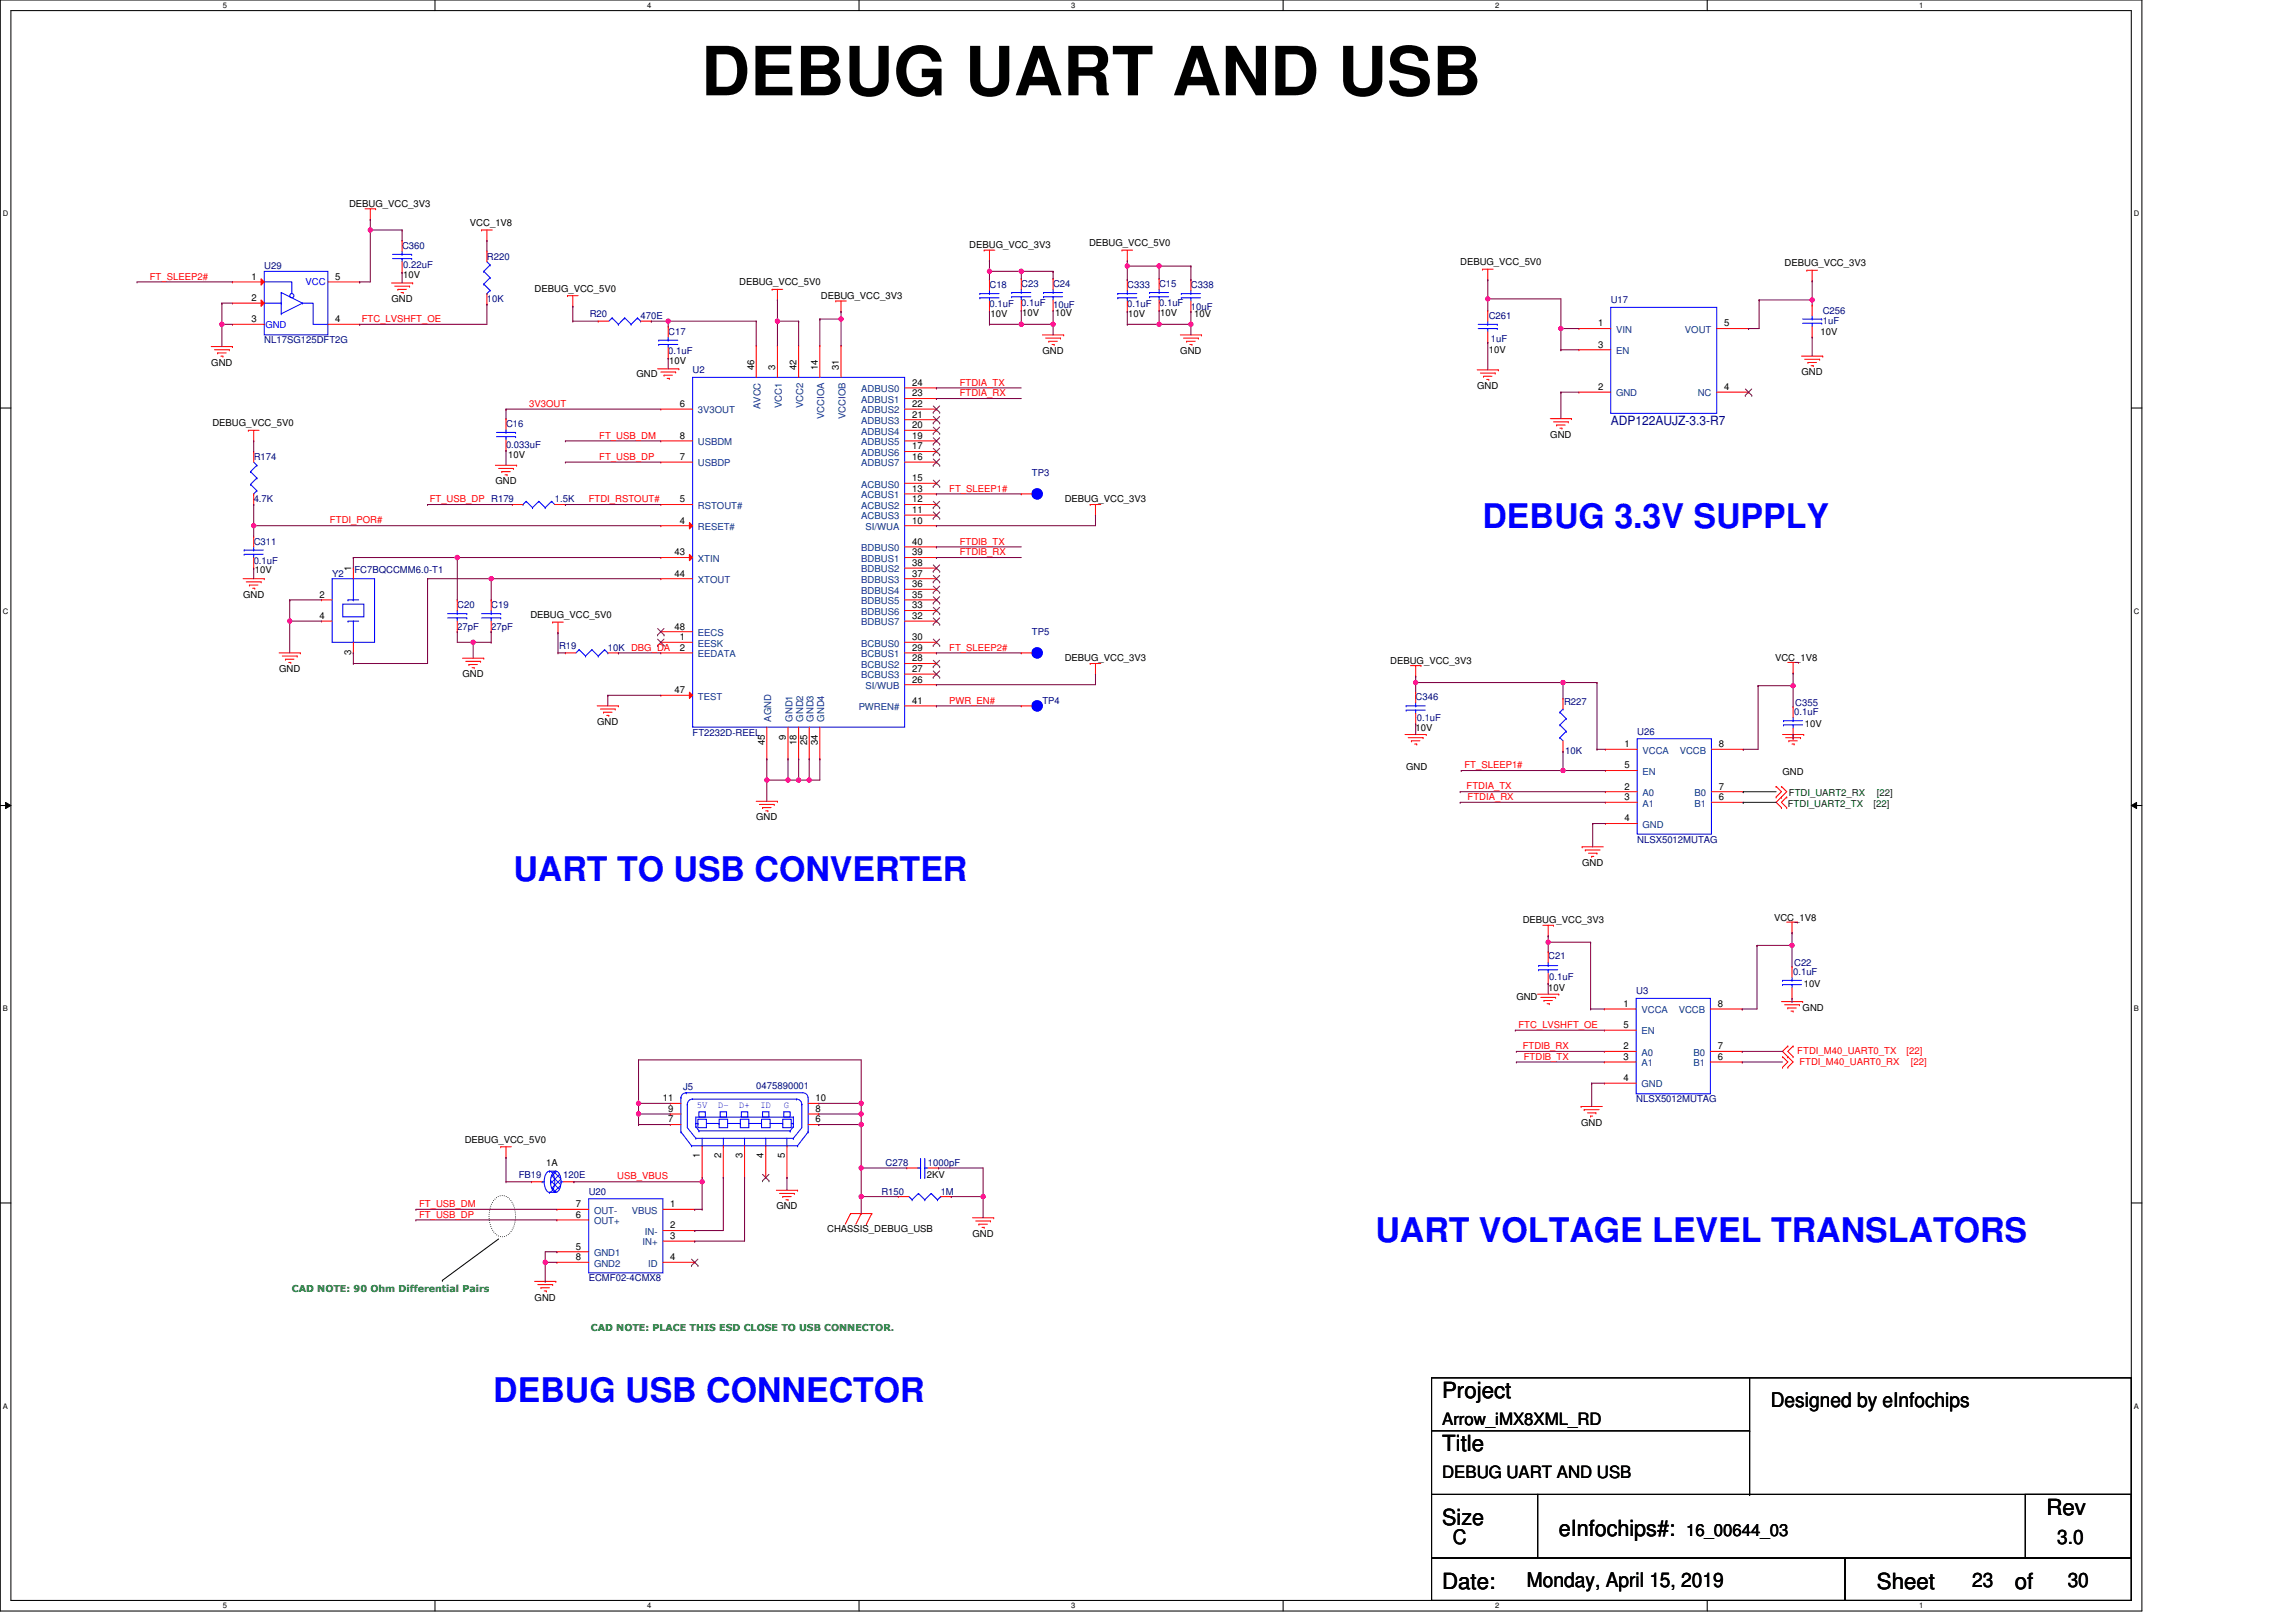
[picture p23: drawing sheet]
<svg xmlns="http://www.w3.org/2000/svg" width="297mm" height="210mm" viewBox="0 0 297 210" stroke-linecap="round" stroke-linejoin="round" font-family="sans-serif">
<defs><g id="words">
<text font-size="8.8" x="90.7" y="12.3">DEBUG UART AND USB</text>
<g font-size="4.4" fill="#00f">
<text x="191.8" y="68.3">DEBUG 3.3V SUPPLY</text>
<text x="66.4" y="114">UART TO USB CONVERTER</text>
<text x="177.9" y="160.8">UART VOLTAGE LEVEL TRANSLATORS</text>
<text x="63.8" y="181.5">DEBUG USB CONNECTOR</text>
</g>
<g font-size="2.9">
<text x="186.6" y="180.9">Project</text>
<text x="186.6" y="187.8">Title</text>
<text x="186.6" y="197.4">Size</text>
<text x="264.8" y="196">Rev</text>
<text x="201.7" y="198.7">eInfochips#:</text>
<text x="186.6" y="205.6">Date:</text>
<text x="242.8" y="205.6">Sheet</text>
<text x="260.6" y="205.6">of</text>
</g>
<g font-size="2.6">
<text x="229.1" y="182">Designed by eInfochips</text>
<text x="187.9" y="199.9">C</text>
<text x="266.1" y="199.9">3.0</text>
<text x="197.5" y="205.4">Monday, April 15, 2019</text>
<text x="255.2" y="205.4">23</text>
<text x="267.5" y="205.4">30</text>
</g>
<g font-size="2.2">
<text x="186.6" y="184.4">Arrow_iMX8XML_RD</text>
<text x="186.6" y="191.3">DEBUG UART AND USB</text>
<text x="218.1" y="198.8">16_00644_03</text>
</g>
<text font-size="1.6" fill="#000080" x="208.4" y="55">ADP122AUJZ-3.3-R7</text>
<g font-size="1.2">
<text x="45.2" y="26.8">DEBUG_VCC_3V3</text>
<text x="60.8" y="29.2">VCC_1V8</text>
<text x="52.2" y="35.9">10V</text>
<text x="125.4" y="32.1">DEBUG_VCC_3V3</text>
<text x="140.9" y="31.8">DEBUG_VCC_5V0</text>
<text x="188.9" y="34.3">DEBUG_VCC_5V0</text>
<text x="230.9" y="34.4">DEBUG_VCC_3V3</text>
<text x="32.5" y="36.2">1</text>
<text x="32.5" y="39">2</text>
<text x="32.5" y="41.7">3</text>
<text x="43.4" y="41.7">4</text>
<text x="43.4" y="36.2">5</text>
<text x="50.6" y="39.1">GND</text>
<text x="69.2" y="37.7">DEBUG_VCC_5V0</text>
<text x="95.6" y="36.9">DEBUG_VCC_5V0</text>
<text x="106.2" y="38.7">DEBUG_VCC_3V3</text>
<text x="128.1" y="41">10V</text>
<text x="132.3" y="40.9">10V</text>
<text x="136.5" y="40.9">10V</text>
<text x="146" y="41">10V</text>
<text x="150.1" y="40.9">10V</text>
<text x="154.5" y="41">10V</text>
<text x="27.3" y="47.3">GND</text>
<text x="86.6" y="47.1">10V</text>
<text x="97.6" y="47.9" transform="rotate(-90 97.6 47.9)">46</text>
<text x="100.3" y="47.9" transform="rotate(-90 100.3 47.9)">3</text>
<text x="103" y="47.9" transform="rotate(-90 103 47.9)">42</text>
<text x="105.8" y="47.9" transform="rotate(-90 105.8 47.9)">14</text>
<text x="108.5" y="47.9" transform="rotate(-90 108.5 47.9)">31</text>
<text x="134.9" y="45.8">GND</text>
<text x="152.7" y="45.8">GND</text>
<text x="192.6" y="45.7">10V</text>
<text x="206.7" y="42.2">1</text>
<text x="206.7" y="45">3</text>
<text x="223.1" y="42.2">5</text>
<text x="235.5" y="43.4">10V</text>
<text x="82.3" y="48.8">GND</text>
<text x="88" y="52.7">6</text>
<text x="118" y="49.9">24</text>
<text x="118" y="51.3">23</text>
<text x="118" y="52.7">22</text>
<text x="191.1" y="50.3">GND</text>
<text x="206.7" y="50.5">2</text>
<text x="223.1" y="50.5">4</text>
<text x="233.1" y="48.6">GND</text>
<text x="27.5" y="55.1">DEBUG_VCC_5V0</text>
<text x="65.7" y="59.3">10V</text>
<text x="88" y="56.8">8</text>
<text x="88" y="59.5">7</text>
<text x="118" y="54">21</text>
<text x="118" y="55.4">20</text>
<text x="118" y="56.8">19</text>
<text x="118" y="58.2">17</text>
<text x="118" y="59.5">16</text>
<text x="200.6" y="56.7">GND</text>
<text x="64.1" y="62.7">GND</text>
<text x="88" y="65">5</text>
<text x="118" y="62.3">15</text>
<text x="118" y="63.6">13</text>
<text x="118" y="65">12</text>
<text x="137.7" y="65">DEBUG_VCC_3V3</text>
<text x="87.3" y="71.9">43</text>
<text x="88" y="67.8">4</text>
<text x="118" y="66.4">11</text>
<text x="118" y="67.8">10</text>
<text x="118" y="70.5">40</text>
<text x="118" y="71.9">39</text>
<text x="31.4" y="77.4">GND</text>
<text x="33" y="74.2">10V</text>
<text x="41.3" y="77.4">2</text>
<text x="45.4" y="73.9" transform="rotate(-90 45.4 73.9)">1</text>
<text x="87.3" y="74.6">44</text>
<text x="118" y="73.2">38</text>
<text x="118" y="74.6">37</text>
<text x="118" y="76">36</text>
<text x="118" y="77.4">35</text>
<text x="41.3" y="80.1">4</text>
<text x="68.6" y="80">DEBUG_VCC_5V0</text>
<text x="87.3" y="81.5">48</text>
<text x="88" y="82.8">1</text>
<text x="118" y="82.8">30</text>
<text x="118" y="78.7">33</text>
<text x="118" y="80.1">32</text>
<text x="36.1" y="87">GND</text>
<text x="45.4" y="84.8" transform="rotate(-90 45.4 84.8)">3</text>
<text x="59.8" y="87.7">GND</text>
<text x="87.3" y="89.7">47</text>
<text x="88" y="84.2">2</text>
<text x="118" y="84.2">29</text>
<text x="118" y="85.6">28</text>
<text x="118" y="87">27</text>
<text x="118" y="88.3">26</text>
<text x="137.7" y="85.6">DEBUG_VCC_3V3</text>
<text x="179.9" y="85.9">DEBUG_VCC_3V3</text>
<text x="229.6" y="85.6">VCC_1V8</text>
<text x="77.3" y="93.8">GND</text>
<text x="101.7" y="95.7" transform="rotate(-90 101.7 95.7)">9</text>
<text x="118" y="91.1">41</text>
<text x="183.1" y="94.6">10V</text>
<text x="233.5" y="94.1">10V</text>
<text x="98.9" y="96.4" transform="rotate(-90 98.9 96.4)">45</text>
<text x="103" y="96.4" transform="rotate(-90 103 96.4)">18</text>
<text x="104.4" y="96.4" transform="rotate(-90 104.4 96.4)">25</text>
<text x="105.8" y="96.4" transform="rotate(-90 105.8 96.4)">34</text>
<text x="181.9" y="99.6">GND</text>
<text x="210.2" y="96.7">1</text>
<text x="210.2" y="99.4">5</text>
<text x="222.4" y="96.7">8</text>
<text x="230.6" y="100.3">GND</text>
<text x="97.8" y="106.2">GND</text>
<text x="210.2" y="102.2">2</text>
<text x="210.2" y="103.5">3</text>
<text x="210.2" y="106.3">4</text>
<text x="222.4" y="103.5">6</text>
<text x="222.4" y="102.2">7</text>
<text x="204.7" y="112.1">GND</text>
<text x="197" y="119.5">DEBUG_VCC_3V3</text>
<text x="229.5" y="119.2">VCC_1V8</text>
<text x="196.2" y="129.3">GND</text>
<text x="200.3" y="128.3">10V</text>
<text x="210" y="130.3">1</text>
<text x="222.2" y="130.3">8</text>
<text x="233.2" y="130.9">GND</text>
<text x="233.4" y="127.7">10V</text>
<text x="210" y="135.8">2</text>
<text x="210" y="137.2">3</text>
<text x="210" y="133">5</text>
<text x="222.2" y="137.2">6</text>
<text x="222.2" y="135.8">7</text>
<text x="85.8" y="142.5">11</text>
<text x="86.4" y="143.9">9</text>
<text x="105.5" y="143.9">8</text>
<text x="105.5" y="142.5">10</text>
<text x="210" y="139.9">4</text>
<text x="60.1" y="147.9">DEBUG_VCC_5V0</text>
<text x="86.4" y="145.2">7</text>
<text x="90.6" y="149.9" transform="rotate(-90 90.6 149.9)">1</text>
<text x="93.3" y="149.9" transform="rotate(-90 93.3 149.9)">2</text>
<text x="96" y="149.9" transform="rotate(-90 96 149.9)">3</text>
<text x="98.8" y="149.9" transform="rotate(-90 98.8 149.9)">4</text>
<text x="101.5" y="149.9" transform="rotate(-90 101.5 149.9)">5</text>
<text x="105.5" y="145.2">6</text>
<text x="204.5" y="145.7">GND</text>
<text x="70.7" y="150.9">1A</text>
<text x="119.9" y="152.4">2KV</text>
<text x="74.5" y="156.2">7</text>
<text x="74.5" y="157.6">6</text>
<text x="74.5" y="161.7">5</text>
<text x="86.7" y="159">2</text>
<text x="86.7" y="160.3">3</text>
<text x="86.7" y="156.2">1</text>
<text x="100.4" y="156.5">GND</text>
<text x="107" y="159.4">CHASSIS_DEBUG_USB</text>
<text x="125.8" y="160.1">GND</text>
<text x="74.5" y="163.1">8</text>
<text x="86.7" y="163.1">4</text>
<text x="69.2" y="168.3">GND</text>
</g>
<g font-size="1.2" fill="#000080">
<text x="34.2" y="34.8">U29</text>
<text x="52" y="32.2">C360</text>
<text x="52.2" y="34.7">0.22uF</text>
<text x="63" y="33.6">R220</text>
<text x="63" y="39.1">10K</text>
<text x="76.3" y="41">R20</text>
<text x="82.9" y="41.3">470E</text>
<text x="128" y="37.3">C18</text>
<text x="128" y="39.8">0.1uF</text>
<text x="132.1" y="37.2">C23</text>
<text x="132.1" y="39.6">0.1uF</text>
<text x="136.2" y="37.2">C24</text>
<text x="136.2" y="39.9">10uF</text>
<text x="145.8" y="37.3">C333</text>
<text x="145.8" y="39.8">0.1uF</text>
<text x="150" y="37.2">C15</text>
<text x="150" y="39.6">0.1uF</text>
<text x="154.1" y="37.3">C338</text>
<text x="154.1" y="40.1">10uF</text>
<text x="192.6" y="41.3">C261</text>
<text x="208.4" y="39.2">U17</text>
<text x="235.8" y="40.6">C256</text>
<text x="235.8" y="42">1uF</text>
<text x="34.2" y="44.4">NL17SG125DFT2G</text>
<text x="86.4" y="43.4">C17</text>
<text x="86.4" y="45.8">0.1uF</text>
<text x="192.9" y="44.3">1uF</text>
<text x="89.6" y="48.3">U2</text>
<text x="32.8" y="59.5">R174</text>
<text x="65.5" y="55.3">C16</text>
<text x="65.5" y="58">0.033uF</text>
<text x="32.8" y="65">4.7K</text>
<text x="71.8" y="65">1.5K</text>
<text x="133.5" y="61.6">TP3</text>
<text x="32.8" y="70.5">C311</text>
<text x="32.8" y="73">0.1uF</text>
<text x="43" y="74.6">Y2</text>
<text x="45.8" y="74.2">FC7BQCCMM6.0-T1</text>
<text x="59.2" y="78.7">C20</text>
<text x="59.2" y="81.5">27pF</text>
<text x="63.5" y="78.7">C19</text>
<text x="63.5" y="81.5">27pF</text>
<text x="72.3" y="83.9">R19</text>
<text x="133.5" y="82.2">TP5</text>
<text x="78.6" y="84.2">10K DBG_DA</text>
<text x="89.6" y="95.2">FT2232D-REEL</text>
<text x="134.9" y="91.1">TP4</text>
<text x="183.1" y="90.5">C346</text>
<text x="183.3" y="93.3">0.1uF</text>
<text x="202.3" y="91.2">R227</text>
<text x="211.8" y="95.1">U26</text>
<text x="232.1" y="92.6">0.1uF</text>
<text x="232.3" y="91.4">C355</text>
<text x="202.5" y="97.5">10K</text>
<text x="211.8" y="109">NLSX5012MUTAG</text>
<text x="200.3" y="124.1">C21</text>
<text x="232.1" y="125">C22</text>
<text x="200.4" y="126.9">0.1uF</text>
<text x="211.7" y="128.7">U3</text>
<text x="232" y="126.2">0.1uF</text>
<text x="88.4" y="141">J5</text>
<text x="97.8" y="140.9">0475890001</text>
<text x="211.7" y="142.7">NLSX5012MUTAG</text>
<text x="67.1" y="152.4">FB19</text>
<text x="72.9" y="152.4">120E</text>
<text x="76.2" y="154.6">U20</text>
<text x="114" y="154.6">R150</text>
<text x="114.6" y="150.9">C278</text>
<text x="120.1" y="150.9">1000pF</text>
<text x="121.7" y="154.6">1M</text>
<text x="76.2" y="165.8">ECMF02-4CMX8</text>
</g>
<g font-size="1.2" fill="#f00">
<text x="19.4" y="36.2">FT_SLEEP2#</text>
<text x="46.8" y="41.7">FTC_LVSHFT_OE</text>
<text x="68.5" y="52.7">3V3OUT</text>
<text x="124.2" y="49.9">FTDIA_TX</text>
<text x="124.2" y="51.3">FTDIA_RX</text>
<text x="77.5" y="56.8">FT_USB_DM</text>
<text x="77.5" y="59.5">FT_USB_DP</text>
<text x="55.6" y="65">FT_USB_DP R179</text>
<text x="76.2" y="65">FTDI_RSTOUT#</text>
<text x="122.8" y="63.6">FT_SLEEP1#</text>
<text x="42.7" y="67.7">FTDI_POR#</text>
<text x="124.2" y="70.5">FTDIB_TX</text>
<text x="124.2" y="71.8">FTDIB_RX</text>
<text x="122.8" y="84.2">FT_SLEEP2#</text>
<text x="122.8" y="91">PWR_EN#</text>
<text x="189.5" y="99.4">FT_SLEEP1#</text>
<text x="189.7" y="102.2">FTDIA_TX</text>
<text x="189.9" y="103.5">FTDIA_RX</text>
<text x="196.5" y="133">FTC_LVSHFT_OE</text>
<text x="197" y="135.8">FTDIB_RX</text>
<text x="197.1" y="137.1">FTDIB_TX</text>
<text x="232.5" y="136.3">FTDI_M40_UART0_TX</text>
<text x="232.8" y="137.9">FTDI_M40_UART0_RX</text>
<text x="246.7" y="136.3">[22]</text>
<text x="247.2" y="137.9">[22]</text>
<text x="79.9" y="152.6">USB_VBUS</text>
<text x="54.2" y="156.2">FT_USB_DM</text>
<text x="54.2" y="157.6">FT_USB_DP</text>
</g>
<g font-size="1.2" fill="#00f">
<text x="39.5" y="36.9">VCC</text>
<text x="34.3" y="42.4">GND</text>
<text x="90.2" y="143.4">5V</text>
<text x="92.9" y="143.4">D-</text>
<text x="95.6" y="143.4">D+</text>
<text x="98.4" y="143.4">ID</text>
<text x="101.4" y="143.4">G</text>
</g>
<g font-size="1.2" fill="#004080">
<text x="209.1" y="43.1">VIN</text>
<text x="209.1" y="45.8">EN</text>
<text x="218" y="43.1">VOUT</text>
<text x="90.3" y="53.5">3V3OUT</text>
<text x="98.4" y="53" transform="rotate(-90 98.4 53)">AVCC</text>
<text x="101.1" y="52.8" transform="rotate(-90 101.1 52.8)">VCC1</text>
<text x="103.9" y="52.8" transform="rotate(-90 103.9 52.8)">VCC2</text>
<text x="111.4" y="50.8">ADBUS0</text>
<text x="111.4" y="52.1">ADBUS1</text>
<text x="111.4" y="53.5">ADBUS2</text>
<text x="209.1" y="51.3">GND</text>
<text x="219.6" y="51.3">NC</text>
<text x="90.3" y="57.6">USBDM</text>
<text x="106.6" y="54.3" transform="rotate(-90 106.6 54.3)">VCCIOA</text>
<text x="109.4" y="54.3" transform="rotate(-90 109.4 54.3)">VCCIOB</text>
<text x="111.4" y="54.9">ADBUS3</text>
<text x="111.4" y="56.2">ADBUS4</text>
<text x="111.4" y="57.6">ADBUS5</text>
<text x="111.4" y="59">ADBUS6</text>
<text x="90.3" y="60.4">USBDP</text>
<text x="90.3" y="65.8">RSTOUT#</text>
<text x="111.4" y="60.4">ADBUS7</text>
<text x="111.4" y="63.1">ACBUS0</text>
<text x="111.4" y="64.5">ACBUS1</text>
<text x="111.4" y="65.8">ACBUS2</text>
<text x="90.3" y="68.6">RESET#</text>
<text x="111.4" y="67.2">ACBUS3</text>
<text x="111.4" y="71.3">BDBUS0</text>
<text x="112" y="68.6">SI/WUA</text>
<text x="90.3" y="72.7">XTIN</text>
<text x="90.3" y="75.4">XTOUT</text>
<text x="111.4" y="72.7">BDBUS1</text>
<text x="111.4" y="74.1">BDBUS2</text>
<text x="111.4" y="75.4">BDBUS3</text>
<text x="111.4" y="76.8">BDBUS4</text>
<text x="90.3" y="82.3">EECS</text>
<text x="90.3" y="83.7">EESK</text>
<text x="111.4" y="83.7">BCBUS0</text>
<text x="111.4" y="78.2">BDBUS5</text>
<text x="111.4" y="79.6">BDBUS6</text>
<text x="111.4" y="80.9">BDBUS7</text>
<text x="90.3" y="85">EEDATA</text>
<text x="111.4" y="85">BCBUS1</text>
<text x="111.4" y="86.4">BCBUS2</text>
<text x="111.4" y="87.8">BCBUS3</text>
<text x="112" y="89.2">SI/WUB</text>
<text x="90.3" y="90.5">TEST</text>
<text x="99.8" y="93.4" transform="rotate(-90 99.8 93.4)">AGND</text>
<text x="102.5" y="93.4" transform="rotate(-90 102.5 93.4)">GND1</text>
<text x="103.9" y="93.4" transform="rotate(-90 103.9 93.4)">GND2</text>
<text x="105.3" y="93.4" transform="rotate(-90 105.3 93.4)">GND3</text>
<text x="106.6" y="93.4" transform="rotate(-90 106.6 93.4)">GND4</text>
<text x="111.1" y="91.9">PWREN#</text>
<text x="212.5" y="97.5">VCCA</text>
<text x="212.5" y="100.3">EN</text>
<text x="217.3" y="97.5">VCCB</text>
<text x="212.5" y="103">A0</text>
<text x="212.5" y="104.4">A1</text>
<text x="212.5" y="107.1">GND</text>
<text x="219.2" y="104.4">B1</text>
<text x="219.2" y="103">B0</text>
<text x="212.4" y="131.1">VCCA</text>
<text x="217.2" y="131.1">VCCB</text>
<text x="212.4" y="136.6">A0</text>
<text x="212.4" y="138">A1</text>
<text x="212.4" y="133.9">EN</text>
<text x="219.1" y="138">B1</text>
<text x="219.1" y="136.6">B0</text>
<text x="212.4" y="140.7">GND</text>
<text x="76.8" y="157.1">OUT-</text>
<text x="76.8" y="158.4">OUT+</text>
<text x="81.7" y="157.1">VBUS</text>
<text x="83.1" y="161.2">IN+</text>
<text x="83.4" y="159.8">IN-</text>
<text x="76.8" y="162.5">GND1</text>
<text x="76.8" y="163.9">GND2</text>
<text x="83.8" y="163.9">ID</text>
</g>
<g font-size="1.2" fill="#004000">
<text x="231.3" y="104.4">FTDI_UART2_TX</text>
<text x="231.4" y="103">FTDI_UART2_RX</text>
<text x="242.4" y="104.4">[22]</text>
<text x="242.8" y="103">[22]</text>
</g>
<g font-size="1.2" fill="#008000">
<text x="37.8" y="167.2">CAD NOTE: 90 Ohm Differential Pairs</text>
<text x="76.4" y="172.3">CAD NOTE: PLACE THIS ESD CLOSE TO USB CONNECTOR.</text>
</g>
<g font-size="1">
<text x="28.8" y="1">5</text>
<text x="83.7" y="1">4</text>
<text x="138.6" y="1">3</text>
<text x="193.4" y="1">2</text>
<text x="248.3" y="1">1</text>
<text x=".4" y="28">D</text>
<text x="276.1" y="28">D</text>
<text x=".4" y="79.4">C</text>
<text x="276.1" y="79.4">C</text>
<text x=".4" y="130.8">B</text>
<text x="276.1" y="130.8">B</text>
<text x=".4" y="182.3">A</text>
<text x="276.1" y="182.3">A</text>
<text x="28.8" y="208.1">5</text>
<text x="83.7" y="208.1">4</text>
<text x="138.6" y="208.1">3</text>
<text x="193.4" y="208.1">2</text>
<text x="248.3" y="208.1">1</text>
</g>
</g></defs>
<path d="M0 0h277.1v208.5h-277.1zM1.4 1.4h274.3v205.7h-274.3z" fill="none" stroke="#000" stroke-width=".13"/>
<g fill="#fff">
<path d="M28.8 .1h.6v1.1h-.6z"/>
<path d="M28.8 207.3h.6v1.1h-.6z"/>
</g>
<path d="M56.3 0v1.4M56.3 207.1v1.4" fill="none" stroke="#000" stroke-width=".13"/>
<g fill="#fff">
<path d="M83.7 .1h.6v1.1h-.6z"/>
<path d="M83.7 207.3h.6v1.1h-.6z"/>
</g>
<path d="M111.1 0v1.4M111.1 207.1v1.4" fill="none" stroke="#000" stroke-width=".13"/>
<g fill="#fff">
<path d="M138.6 .1h.5v1.1h-.5z"/>
<path d="M138.6 207.3h.5v1.1h-.5z"/>
</g>
<path d="M166 0v1.4M166 207.1v1.4" fill="none" stroke="#000" stroke-width=".13"/>
<g fill="#fff">
<path d="M193.4 .1h.6v1.1h-.6z"/>
<path d="M193.4 207.3h.6v1.1h-.6z"/>
</g>
<path d="M220.9 0v1.4M220.9 207.1v1.4" fill="none" stroke="#000" stroke-width=".13"/>
<g fill="#fff">
<path d="M248.3 .1h.5v1.1h-.5z"/>
<path d="M248.3 207.3h.5v1.1h-.5z"/>
<path d="M.4 27.1h.7v1.1h-.7z"/>
<path d="M276.1 27.1h.7v1.1h-.7z"/>
<path d="M.4 78.5h.7v1.1h-.7z"/>
<path d="M276.1 78.5h.7v1.1h-.7z"/>
</g>
<path d="M0 52.8h1.4M275.7 52.8h1.4" fill="none" stroke="#000" stroke-width=".13"/>
<g fill="#fff">
<path d="M.4 130h.6v1.1h-.6z"/>
<path d="M276.1 130h.6v1.1h-.6z"/>
</g>
<path d="M0 104.2h1.4M.7 103.8l.7 .4-.7 .4zM275.7 104.2l.7-.4v.8zM275.7 104.2h1.4" fill="none" stroke="#000" stroke-width=".13"/>
<path d="M.7 103.8l.7 .4-.7 .4zM275.7 104.2l.7-.4v.8z" fill="#000"/>
<g fill="#fff">
<path d="M.4 181.4h.6v1.1h-.6z"/>
<path d="M276.1 181.4h.6v1.1h-.6z"/>
</g>
<g fill="none" stroke="#000" stroke-width=".13">
<path d="M0 155.7h1.4M275.7 155.7h1.4M57.2 165.7h.1M64.5 160.3l-7.3 5.4M185.2 178.3h90.5v15.1h-90.5zM226.4 178.3v15.1M185.2 193.4h13.7v8.2h-13.7zM185.2 185.2h41.2M198.9 193.4h76.8v8.2h-76.8zM226.4 193.4h.1M226.4 185.2h.1M262 193.4h13.7v8.2h-13.7z"/>
<path d="M185.2 201.6h53.5v5.5h-53.5zM238.7 201.6h37v5.5h-37z"/>
</g>
<path d="M64.1 155.1a1.28 1.28 0 0 1 2.1 .4 3.7 3.7 0 0 1-.4 4.2 1.28 1.28 0 0 1-2-.4 3.7 3.7 0 0 1 .3-4.2z" fill="none" stroke="#000" stroke-width=".13" stroke-dasharray="0 .3"/>
<g fill="none" stroke="#f00" stroke-width=".13">
<path d="M47.2 27h1.4M47.9 28.4h.1M47.9 27v1.4M48.6 27h.1M50.6 36.6h2.8M51.1 37h1.9M51.5 37.4h.1M51.5 37.4h1.1M51.9 37.9h.3M52.2 37.9h.1M53 37h.1M53.4 36.6h.1"/>
<path d="M62.3 29.8h.1M62.3 29.8h1.4M63 31.1h.1M63 29.8v1.3M73.4 38.3h.1M73.4 38.3h1.4M74.1 39.6h.1M74.1 38.3v1.3M99.9 37.4h.1M99.9 37.4h1.4M100.6 38.8h.1M100.6 37.4v1.4"/>
<path d="M108.1 39h.1M108.1 39h1.4M108.8 39v1.3M127.3 32.4h.1M127.3 32.4h1.4M128 33.7h.1M128 32.4v1.3M145.2 32.4h.1M145.2 32.4h1.3M145.8 33.7h.1M145.8 32.4v1.3M191.8 34.8h.1"/>
<path d="M191.8 34.8h1.4M192.5 36.2h.1M192.5 34.8v1.4M233.8 35h.1M233.8 35h1.3M234.4 36.3h.1M234.4 35v1.3M27.3 44.9h2.8M27.7 45.3h2M28.2 45.7h.1M28.2 45.7h1.1M28.6 46.1h.2"/>
<path d="M28.8 46.1h.1M29.7 45.3h.1M30.1 44.9h.1M32.1 55.7h.1M32.1 55.7h1.4M32.8 57.1h.1M32.8 55.7v1.4M85.1 47.7h2.7M85.5 48.1h1.9M85.9 48.6h.1M85.9 48.6h1.1M86.3 49h.3"/>
<path d="M86.6 49h.1M87.4 48.1h.1M87.8 47.7h.1M108.8 40.3h.1M134.9 43.3h2.7M135.3 43.8h1.9M135.7 44.2h.1M135.7 44.2h1.1M136.1 44.6h.3M136.4 44.6h.1M137.2 43.8h.1M137.6 43.3h.1"/>
<path d="M152.7 43.3h2.7M153.1 43.8h1.9M153.5 44.2h.1M153.5 44.2h1.1M153.9 44.6h.3M154.2 44.6h.1M155 43.8h.1M155.4 43.3h.1M191.1 47.9h2.7M191.5 48.3h1.9M191.9 48.7h.1M191.9 48.7h1.1"/>
<path d="M192.3 49.1h.3M192.6 49.1h.1M193.4 48.3h.1M193.8 47.9h.1M200.6 54.2h2.7M201 54.6h1.9M201.4 55h.1M201.4 55h1.1M201.8 55.4h.3M202.1 55.4h.1M202.9 54.6h.1M203.3 54.2h.1"/>
<path d="M233.1 46.1h2.7M233.5 46.5h1.9M233.9 46.9h.1M233.9 46.9h1.1M234.3 47.3h.3M234.6 47.3h.1M235.4 46.5h.1M235.8 46.1h.1M31.4 74.9h2.8M31.9 75.3h1.9M32.3 75.7h.1M32.3 75.7h1.1"/>
<path d="M32.7 76.1h.3M33 76.1h.1M33.8 75.3h.1M34.2 74.9h.1M64.1 60.2h2.7M64.5 60.6h1.9M64.9 61h.1M64.9 61h1.1M65.3 61.4h.3M65.6 61.4h.1M66.4 60.6h.1M66.8 60.2h.1"/>
<path d="M141 65.3h.1M141 65.3h1.4M141.7 66.7h.1M141.7 65.3v1.4M36.1 84.5h2.8M36.5 84.9h1.9M36.9 85.3h.1M36.9 85.3h1.1M37.3 85.7h.3M37.6 85.7h.1M38.4 84.9h.1M38.9 84.5h.1"/>
<path d="M59.8 85.2h2.8M60.2 85.6h2M60.7 86h.1M60.7 86h1.1M61.1 86.4h.2M61.3 86.4h.1M62.2 85.6h.1M62.6 85.2h.1M71.5 80.5h.1M71.5 80.5h1.4M72.2 81.9h.1M72.2 80.5v1.4"/>
<path d="M73.1 84.5h.1M73.1 84.5h1.4M77.3 91.4h2.7M77.7 91.8h1.9M78.1 92.2h.1M78.1 92.2h1.1M78.5 92.6h.3M78.6 84.5h1.4M78.8 92.6h.1M79.6 91.8h.1M80 91.4h.1M80 84.5h.1"/>
<path d="M141 85.9h.1M141 85.9h1.4M141.7 87.2h.1M141.7 85.9v1.3M181.8 95.1h2.7M182.2 95.5h1.9M182.5 86.1h1.3M182.6 95.9h.1M182.6 95.9h1.1M183 96.3h.3M183.1 87.5h.1M183.1 89.6h.1"/>
<path d="M183.1 93.7h.1M183.1 86.1v1.4M183.1 89.6v1.3M183.1 92.3v1.4M183.3 96.3h.1M183.8 86.1h.1M184.1 95.5h.1M184.5 95.1h.1M230.6 95.1h2.7M231 95.5h1.9M231.3 85.7h1.4M231.4 95.9h.1"/>
<path d="M231.4 95.9h1.1M231.8 96.3h.3M232 87.1h.1M232 85.7v1.4M232.1 96.3h.1M232.7 85.7h.1M232.9 95.5h.1M233.3 95.1h.1M97.8 103.7h2.8M98.2 104.1h2M98.7 104.5h.1M98.7 104.5h1.1"/>
<path d="M99.1 104.9h.2M99.3 104.9h.1M100.2 104.1h.1M100.6 103.7h.1M199.6 119.7h1.4M200.3 119.7v1.4M201 119.7h.1M204.7 109.6h.1M204.7 109.6h2.7M205.1 110h.1M205.1 110h1.9M205.5 110.4h1.1"/>
<path d="M205.9 110.8h.1M205.9 110.8h.3M206.6 110.4h.1M229.8 101.8h.1M229.8 103.1h.1M229.8 101.8l.7 .7-.7 .6M230.5 101.8h.1M230.5 103.1h.1M230.5 104.5h.1M230.5 101.8l.7 .7-1.4 1.3 .7 .7M231.2 104.5h.1M231.2 103.1h.1"/>
<path d="M231.2 119.3h1.3M231.2 103.1l-.7 .7 .7 .7M231.8 119.3v1.4M232.5 119.3h.1M198.9 128.7h2.8M199.3 129.1h2M199.7 129.5h.1M199.7 129.5h1.1M200.2 129.9h.2M200.3 121.1h.1M200.4 129.9h.1M201.3 129.1h.1"/>
<path d="M201.7 128.7h.1M230.5 129.6h2.7M230.6 138.1h.1M230.6 136.7h.1M230.6 136.7l.7 .7-.7 .7M230.9 130h1.9M231.3 130.4h.1M231.3 135.4h.1M231.3 136.7h.1M231.3 138.1h.1M231.3 130.4h1.1M231.3 135.4l-.7 .7 .7 .6"/>
<path d="M231.3 136.7l.7 .7-.7 .7M231.7 130.8h.3M231.8 120.7h.1M232 130.8h.1M232 136.7h.1M232 135.4h.1M232 135.4l-.7 .7 .7 .6M232.8 130h.1M233.2 129.6h.1M64.8 148.4h.1M64.8 148.4h1.3M65.5 149.8h.1"/>
<path d="M65.5 148.4v1.4M100.4 154h2.8M100.9 154.4h1.9M101.3 154.9h.1M101.3 154.9h1.1M101.7 155.3h.3M102 155.3h.1M102.8 154.4h.1M103.2 154h.1M110 157h.1M110 157l-.6 1.4M110 157h2.8"/>
<path d="M111.4 157h.1M111.4 157l-.7 1.4M112.1 158.4h.1M112.8 157h.1M112.8 157l-.7 1.4M125.8 157.6h2.8M126.2 158h1.9M126.6 158.4h.1M126.6 158.4h1.1M127.1 158.8h.2M127.3 158.8h.1M128.1 158h.1"/>
<path d="M128.6 157.6h.1M204.5 143.2h.1M204.5 143.2h2.8M205 143.6h.1M205 143.6h1.9M205.4 144h1.1M205.8 144.4h.1M205.8 144.4h.3M206.5 144h.1M69.2 165.8h2.7M69.6 166.2h1.9M70 166.6h.1"/>
<path d="M70 166.6h1.1M70.4 167.1h.3M70.7 167.1h.1M71.5 166.2h.1M71.9 165.8h.1"/>
</g>
<g fill="none" stroke="#00f" stroke-width=".13">
<path d="M74.9 84.1h.1M74.9 84.1l-.4 .4M74.9 84.1l.9 .8M75.8 84.9h.1M76.6 84.1h.1M76.6 84.1l-.8 .8M76.6 84.1l.8 .8M77.4 84.9h.1M78.2 84.1h.1M78.2 84.1l-.8 .8M78.2 84.1l.4 .4M78.6 84.5h.1"/>
<path d="M181.9 91.9h.1M181.9 91.4h.1M181.9 91.9h2.5M181.9 91.4h2.5M183.1 91.9h.1M183.1 91.4h.1M183.1 90.9v.5M183.1 91.9v.4"/>
</g>
<circle cx="134.2" cy="84.5" r=".68" fill="#00f"/>
<g fill="none" stroke="#00f" stroke-width=".13">
<path d="M126.8 38.5h.1M126.8 38h.1M126.8 38.5h2.4M126.8 38h2.4M128 38.5h.1M128 38h.1M128 37.6v.4M128 38.5v.5M208.4 39.8h13.7v13.7h-13.7zM89.6 48.8h27.4v45.3h-27.4zM31.6 71.7h.1M31.6 71.2h.1"/>
<path d="M31.6 71.7h2.5M31.6 71.2h2.5M32.8 71.7h.1M32.8 71.2h.1M32.8 70.8v.4M32.8 71.7v.4M201.8 95.5h.1M201.8 93.8h.1M201.8 92.2h.1M201.8 95.5l.4 .4M201.8 93.8l.8 .8M201.8 92.2l.8 .8"/>
<path d="M202.2 91.8h.1M202.2 91.8l-.4 .4M202.6 94.6h.1M202.6 93h.1M202.6 94.6l-.8 .9M202.6 93l-.8 .8M230.7 93.8h.1M230.7 93.3h.1M230.7 93.8h2.5M230.7 93.3h2.5M232 93.8h.1M232 93.3h.1"/>
<path d="M232 92.9v.4M232 93.8v.4M199.1 125.5h.1M199.1 125h.1M199.1 125.5h2.4M199.1 125h2.4M200.3 125.5h.1M200.3 125h.1M200.3 124.5v.5M200.3 125.5v.4M118.7 151.1h.4M119.1 152.4h.1"/>
<path d="M119.1 151.1h.1M119.1 149.9v2.5M119.6 152.4h.1M119.6 151.1h.1M119.6 149.9v2.5M119.6 151.1h.5"/>
<circle cx="134.2" cy="84.5" r=".68"/>
</g>
<g fill="none" stroke="#f00" stroke-width=".13">
<path d="M128 36.2h.1M128 36.2v1.4M128 39v1.3M85.5 52.9h.1M85.5 57.1h.1M85.5 59.8h.1M85.5 52.9h4.1M85.5 57.1h4.1M85.5 59.8h4.1M117 50.2h4.2M117 51.6h4.2M117 52.9h4.2"/>
<path d="M117 54.3h4.2M117 55.7h4.2M117 57.1h4.2M117 58.4h4.2M117 59.8h4.2M121.2 50.2h.1M121.2 51.6h.1M121.2 52.9h.1M121.2 54.3h.1M121.2 55.7h.1M121.2 57.1h.1M121.2 58.4h.1"/>
<path d="M121.2 59.8h.1M128 40.3h.1M204.3 42.5h.1M204.3 45.3h.1M204.3 50.7h.1M204.3 42.5h4.1M204.3 45.3h4.1M204.3 50.7h4.1M222.1 42.5h4.1M222.1 50.7h4.1M226.2 42.5h.1M226.2 50.7h.1"/>
<path d="M32.8 69.4h.1M32.8 73.5h.1M32.8 69.4v1.4M32.8 72.1v1.4M85.5 65.3h.1M85.5 65.3h4.1M117 62.5h4.2M117 63.9h4.2M117 65.3h4.2M117 66.7h4.2M117 68h4.2M121.2 62.5h.1"/>
<path d="M121.2 63.9h.1M121.2 65.3h.1M121.2 66.7h.1M121.2 68h.1M117 84.5h4.2M117 83.1h4.2M117 85.9h4.2M117 87.2h4.2M117 88.6h4.2M117 91.4h4.2M121.2 83.1h.1M121.2 84.5h.1"/>
<path d="M121.2 85.9h.1M121.2 87.2h.1M121.2 88.6h.1M121.2 91.4h.1M132.1 84.5h.1M132.1 84.5h1.4M202.2 97.2h.1M202.2 90.4h.1M202.2 90.4v1.4M202.2 95.9v1.3M232 91.5h.1M232 95.6h.1"/>
<path d="M232 91.5v1.4M232 94.2v1.4M200.3 123.2h.1M200.3 127.3h.1M200.3 123.2v1.3M200.3 125.9v1.4M117.3 151.1h.1M117.3 151.1h1.4M120.1 151.1h1.3M121.4 151.1h.1"/>
</g>
<g fill="none" stroke="#804000" stroke-width=".13">
<path d="M120.7 53.4h.1M120.7 54.7h.1M120.7 56.1h.1M120.7 57.5h.1M120.7 58.9h.1M120.7 52.5l.9 .9M120.7 53.9l.9 .8M120.7 55.3l.9 .8M120.7 56.6l.9 .9M120.7 58l.9 .9M120.7 59.4l.9 .8M121.6 52.5l-.9 .9"/>
<path d="M121.6 53.9l-.9 .8M121.6 55.3l-.9 .8M121.6 56.6l-.9 .9M121.6 58l-.9 .9M121.6 59.4l-.9 .8M121.6 53.4h.1M121.6 54.7h.1M121.6 56.1h.1M121.6 57.5h.1M121.6 58.9h.1M225.8 51.2h.1M225.8 50.3l.8 .9"/>
<path d="M226.6 50.3l-.8 .9M226.6 51.2h.1M120.7 60.2h.1M120.7 63h.1M120.7 65.7h.1M120.7 67.1h.1M120.7 62.1l.9 .9M120.7 64.9l.9 .8M120.7 66.2l.9 .9M121.6 62.1l-.9 .9M121.6 64.9l-.9 .8M121.6 66.2l-.9 .9"/>
<path d="M121.6 60.2h.1M121.6 63h.1M121.6 65.7h.1M121.6 67.1h.1M120.7 83.5h.1M120.7 86.3h.1M120.7 87.7h.1M120.7 82.7l.9 .8M120.7 85.5l.9 .8M120.7 86.8l.9 .9M121.6 82.7l-.9 .8M121.6 85.5l-.9 .8"/>
<path d="M121.6 86.8l-.9 .9M121.6 83.5h.1M121.6 86.3h.1M121.6 87.7h.1"/>
</g>
<path d="M89.2 67.6l.4 .4-.4 .4z" fill="#f00"/>
<path d="M85.5 68h.1M85.5 68h4.1M89.2 67.6l.4 .4-.4 .4z" fill="none" stroke="#f00" stroke-width=".13"/>
<path d="M89.2 71.7l.4 .4-.4 .5z" fill="#f00"/>
<path d="M85.5 72.1h.1M85.5 74.9h.1M85.5 72.1h4.1M85.5 74.9h4.1M89.2 71.7l.4 .4-.4 .5zM85.5 81.7h.1M85.5 83.1h.1M85.5 84.5h.1M85.5 81.7h4.1M85.5 83.1h4.1M85.5 84.5h4.1" fill="none" stroke="#f00" stroke-width=".13"/>
<path d="M85.1 82.2h.1M85.1 83.5h.1M85.1 81.3l.8 .9M85.1 82.7l.8 .8M85.9 81.3l-.8 .9M85.9 82.7l-.8 .8M85.9 82.2h.1M85.9 83.5h.1" fill="none" stroke="#804000" stroke-width=".13"/>
<path d="M89.2 89.6l.4 .4-.4 .4z" fill="#f00"/>
<g fill="none" stroke="#f00" stroke-width=".13">
<path d="M97.8 44.7h.1M97.8 44.7v4.1M100.6 44.7h.1M100.6 44.7v4.1M103.3 44.7h.1M103.3 44.7v4.1M106.1 44.7h.1M106.1 44.7v4.1M108.8 44.7h.1M108.8 44.7v4.1M117 70.8h4.2M117 72.1h4.2"/>
<path d="M117 73.5h4.2M117 74.9h4.2M117 76.3h4.2M117 77.6h4.2M117 79h4.2M121.2 70.8h.1M121.2 72.1h.1M121.2 73.5h.1M121.2 74.9h.1M121.2 76.3h.1M121.2 77.6h.1M121.2 79h.1"/>
<path d="M85.5 90h.1M85.5 90h4.1M89.2 89.6l.4 .4-.4 .4zM99.2 98.2h.1M99.2 94.1v4.1M102 98.2h.1M102 94.1v4.1M103.3 98.2h.1M103.3 94.1v4.1M104.7 98.2h.1M104.7 94.1v4.1M106.1 98.2h.1"/>
<path d="M106.1 94.1v4.1M117 80.4h4.2M121.2 80.4h.1M231.8 125.1h.1M231.8 129.2h.1M231.8 125.1v1.4M231.8 127.8v1.4"/>
</g>
<g fill="none" stroke="#804000" stroke-width=".13">
<path d="M120.7 73.9h.1M120.7 75.3h.1M120.7 76.7h.1M120.7 78.1h.1M120.7 79.4h.1M120.7 73.1l.9 .8M120.7 74.5l.9 .8M120.7 75.9l.9 .8M120.7 77.2l.9 .9M120.7 78.6l.9 .8M120.7 80l.9 .8M121.6 73.1l-.9 .8"/>
<path d="M121.6 74.5l-.9 .8M121.6 75.9l-.9 .8M121.6 77.2l-.9 .9M121.6 78.6l-.9 .8M121.6 80l-.9 .8M121.6 73.9h.1M121.6 75.3h.1M121.6 76.7h.1M121.6 78.1h.1M121.6 79.4h.1M120.7 80.8h.1M121.6 80.8h.1"/>
</g>
<path d="M230.6 127.4h.1M230.6 126.9h.1M230.6 127.4h2.5M230.6 126.9h2.5M231.8 127.4h.1M231.8 126.9h.1M231.8 126.5v.4M231.8 127.4v.4" fill="none" stroke="#00f" stroke-width=".13"/>
<path d="M71.7 151.6h.2a1.48 1.48 0 0 1 .7 1.8 .96 .96 0 0 1-.7 .9 1.5 1.5 0 0 1-.6-1.8l.1-.4z" fill-rule="evenodd" fill="#fff"/>
<path d="M71.7 151.6h.2a1.48 1.48 0 0 1 .7 1.8 .96 .96 0 0 1-.7 .9 1.5 1.5 0 0 1-.6-1.8l.1-.4z" fill-rule="evenodd" fill="#00f"/>
<g fill="none" stroke="#00f" stroke-width=".13">
<path d="M130.9 38.4h.1M130.9 37.9h.1M130.9 38.4h2.5M130.9 37.9h2.5M132.1 38.4h.1M132.1 37.9h.1M132.1 37.4v.5M132.1 38.4v.4M135 37.9h.1M135 38.4h.1M135 38.4h2.5M135 37.9h2.5"/>
<path d="M136.2 37.9h.1M136.2 38.4h.1M136.2 37.4v.5M136.2 38.4v.4M191.2 42.5h2.5M191.2 42h2.5M192.5 42.5h.1M192.5 42h.1M192.5 41.6v.4M192.5 42.5v.4M193.7 42.5h.1M193.7 42h.1"/>
<path d="M233.2 41.8h2.5M233.2 41.3h2.5M234.4 41.8h.1M234.4 41.3h.1M234.4 40.9v.4M234.4 41.8v.4M235.7 41.8h.1M235.7 41.3h.1M211.8 95.6h9.6v12.3h-9.6zM211.7 129.2h9.6v12.3h-9.6zM70.1 152.9h.1M70.1 152.9h.3"/>
<path d="M70.9 151.6h.2a1.48 1.48 0 0 1 .6 1.8 .96 .96 0 0 1-.6 .9 1.5 1.5 0 0 1-.7-1.8l.1-.4zM71.1 154.3h.1M71.1 151.6h.1M71.1 154.3h.8M71.1 151.6h.8M71.7 151.6h.2a1.48 1.48 0 0 1 .7 1.8 .96 .96 0 0 1-.7 .9 1.5 1.5 0 0 1-.6-1.8l.1-.4zM72.6 152.9h.1M72.6 152.9h.3"/>
</g>
<g fill="none" stroke="#f00" stroke-width=".13">
<path d="M132.1 36.1h.1M132.1 36.1v1.3M132.1 38.8v1.4M136.2 36.1h.1M136.2 36.1v1.3M136.2 38.8v1.4M234.4 39.5h.1M234.4 39.5v1.4M132.1 40.2h.1M136.2 40.2h.1M192.5 40.2h.1M192.5 44.3h.1"/>
<path d="M192.5 40.2v1.4M192.5 42.9v1.4M234.4 43.6h.1M234.4 42.2v1.4M207.7 97h.1M207.7 99.7h.1M207.7 97h4.1M207.7 99.7h4.1M221.4 97h4.1M225.5 97h.1M207.7 102.5h.1M207.7 103.8h.1"/>
<path d="M207.7 106.6h.1M207.7 102.5h4.1M207.7 103.8h4.1M207.7 106.6h4.1M221.4 102.5h4.1M221.4 103.8h4.1M225.5 103.8h.1M225.5 102.5h.1M207.6 130.6h.1M207.6 136.1h.1M207.6 137.4h.1M207.6 133.3h.1"/>
<path d="M207.6 130.6h4.1M207.6 136.1h4.1M207.6 137.4h4.1M207.6 133.3h4.1M221.3 130.6h4.1M221.3 136.1h4.1M221.3 137.4h4.1M225.4 137.4h.1M225.4 136.1h.1M225.4 130.6h.1M68.8 152.9h.1M68.8 152.9h1.3"/>
<path d="M72.9 152.9h1.3M74.2 152.9h.1M207.6 140.2h.1M207.6 140.2h4.1"/>
</g>
<circle cx="134.2" cy="91.3" r=".68" fill="#00f"/>
<g fill="none" stroke="#00f" stroke-width=".13">
<path d="M50.8 33.5h2.5M50.8 32.9h2.5M52 33.5h.1M52 32.9h.1M52 32.5v.4M52 33.5v.4M53.3 33.5h.1M53.3 32.9h.1M62.6 35.1h.1M62.6 36.8h.1M62.6 35.1l.8 .8M62.6 36.8l.8 .8"/>
<path d="M63 38h.1M63 33.9l.4 .4M63.4 34.3h.1M63.4 35.9h.1M63.4 37.6h.1M63.4 34.3l-.8 .8M63.4 35.9l-.8 .9M63.4 37.6l-.4 .4M144.6 38.5h.1M144.6 38h.1M144.6 38.5h2.5M144.6 38h2.5"/>
<path d="M145.8 38.5h.1M145.8 38h.1M145.8 37.6v.4M145.8 38.5v.5M148.7 38.4h.1M148.7 37.9h.1M148.7 38.4h2.5M148.7 37.9h2.5M150 38.4h.1M150 37.9h.1M150 37.4v.5M150 38.4v.4"/>
<path d="M152.8 38h.1M152.8 38.5h.1M152.8 38.5h2.5M152.8 38h2.5M154.1 38h.1M154.1 38.5h.1M154.1 37.6v.4M154.1 38.5v.5M32.8 59.8l.4 .4M64.2 56.5h2.5M64.2 56h2.5M65.5 56.5h.1"/>
<path d="M65.5 56h.1M65.5 55.5v.5M65.5 56.5v.4M66.7 56.5h.1M66.7 56h.1M85.2 44.6h.1M85.2 44h.1M85.2 44.6h2.5M85.2 44h2.5M86.4 44.6h.1M86.4 44h.1M86.4 43.6v.4"/>
<path d="M86.4 44.6v.4M32.4 61h.1M32.4 62.7h.1M32.4 61l.8 .9M32.4 62.7l.8 .8M32.8 63.9h.1M33.2 60.2h.1M33.2 61.9h.1M33.2 63.5h.1M33.2 60.2l-.8 .8M33.2 61.9l-.8 .8M33.2 63.5l-.4 .4"/>
<path d="M43 74.9h5.5v8.2h-5.5zM44.3 78.2h2.8v1.6h-2.8zM45 77.6h.1M45 77.6h1.4M45.7 77.6h.1M45.7 74.9v2.7M57.9 80h2.5M57.9 79.4h2.5M59.2 80h.1M59.2 79.4h.1M59.2 79v.4M59.2 80v.4"/>
<path d="M60.4 80h.1M60.4 79.4h.1M62.3 80h2.5M62.3 79.4h2.5M63.5 80h.1M63.5 79.4h.1M63.5 79v.4M63.5 80v.4M64.8 80h.1M64.8 79.4h.1M45 80.4h.1M45 80.4h1.4"/>
<path d="M45.7 80.4h.1M45.7 80.4v2.7M117.6 154.9l.4 .4M118 155.3h.1M118.8 154.4h.1M118.8 154.4l-.8 .9M118.8 154.4l.8 .9M119.6 155.3h.1M120.5 154.4h.1M120.5 154.4l-.9 .9M120.5 154.4l.8 .9M121.3 155.3h.1"/>
<path d="M121.7 154.9h.1M121.7 154.9l-.4 .4"/>
<circle cx="134.2" cy="91.3" r=".68"/>
</g>
<g fill="none" stroke="#f00" stroke-width=".13">
<path d="M52 31.1h.1M52 35.2h.1M52 31.1v1.4M52 33.9v1.3M63 32.5h.1M63 39.4h.1M63 32.5v1.4M63 38v1.4M145.8 36.2h.1M145.8 36.2v1.4M145.8 39v1.3M150 36.1h.1"/>
<path d="M150 36.1v1.3M150 38.8v1.4M154.1 36.2h.1M154.1 36.2v1.4M154.1 39v1.3M32.8 58.4h.1M32.8 58.4v1.4M65.5 54.2h.1M65.5 58.3h.1M65.5 54.2v1.3M65.5 56.9v1.4M86.4 42.2h.1"/>
<path d="M86.4 46.4h.1M86.4 42.2v1.4M86.4 45v1.4M145.8 40.3h.1M150 40.2h.1M154.1 40.3h.1M32.8 65.3h.1M32.8 63.9v1.4M41.6 77.6h.1M41.6 77.6h1.4M45.7 73.5h.1M45.7 73.5v1.4"/>
<path d="M59.2 77.6h.1M59.2 77.6v1.4M63.5 77.6h.1M63.5 77.6v1.4M41.6 80.4h.1M41.6 80.4h1.4M45.7 84.5h.1M45.7 83.1v1.4M59.2 81.7h.1M59.2 80.4v1.3M63.5 81.7h.1M63.5 80.4v1.3"/>
<path d="M132.1 91.4h.1M132.1 91.4h1.4M116.2 154.9h.1M116.2 154.9h1.4M121.7 154.9h1.4M123.1 154.9h.1"/>
</g>
<circle cx="134.2" cy="63.9" r=".68" fill="#00f"/>
<g fill="none" stroke="#00f" stroke-width=".13">
<path d="M34.2 35.1h8.2v8.2h-8.2zM34.2 36.5h3.6v1.5M34.2 39.2h2.2M36.4 37.9h.1M36.4 39.2h.1M36.4 37.9v2.7M36.4 37.9l2.7 1.3M39.1 39.2h.1M39.1 39.2h1.4v2.8h1.9M39.1 39.2l-2.7 1.4M36.4 40.6h.1M67.7 65.3h.1"/>
<path d="M68.1 64.9h.1M68.1 64.9l.8 .8M68.1 64.9l-.4 .4M68.9 65.7h.1M69.7 64.9h.1M69.7 64.9l.8 .8M69.7 64.9l-.8 .8M70.5 65.7h.1M71.4 64.9h.1M71.4 64.9l.4 .4M71.4 64.9l-.9 .8M76.2 155.1h9.6v9.6h-9.6z"/>
<path d="M88.1 146.5h.1M88.1 142v4.5M88.1 146.5l1.4 1.8M88.8 141.4h.1M88.8 141.4a.68 .68 0 0 0-.7 .7M88.8 141.4h15.1a.68 .68 0 0 1 .6 .7M88.9 142.9h.1M88.9 142.9v3l1.1 1.4M89.5 148.3h.1M89.5 148.3h13.7M90 145.4h.1M90 145.8h.1"/>
<path d="M90 147.3h.1M90 147.3h12.6M90 145.4h.3M90 145.8l.4 .5M90.3 144.8h1.1v1.1h-1.1zM90.3 145.4h.1M90.4 143.9h.9v.7h-.9zM90.4 146.3h.1M90.4 146.3h11.8M90.8 148.3h.1M90.8 147.3v1M91.4 145.4h1.6"/>
<path d="M93 144.8h1.1v1.1h-1.1zM93 145.4h.1M93.2 143.9h.8v.7h-.8zM93.6 148.3h.1M93.6 147.3v1M94.1 145.4h1.7M95.8 144.8h1.1v1.1h-1.1zM95.8 145.4h.1M95.9 143.9h.8v.7h-.8zM96.3 148.3h.1M96.3 147.3v1M96.9 145.4h1.6"/>
<path d="M98.5 144.8h1.1v1.1h-1.1zM98.5 145.4h.1M98.7 143.9h.8v.7h-.8zM99.1 148.3h.1M99.1 147.3v1M99.6 145.4h1.7M101.3 144.8h1.1v1.1h-1.1zM101.3 145.4h.1M101.4 143.9h.8v.7h-.8zM101.8 148.3h.1M101.8 147.3v1M102.2 146.3h.1"/>
<path d="M102.4 145.4h.2M102.6 147.3h.1M102.6 144.6h.1M102.6 145.4h.1M102.6 145.8h.1M102.6 144.6h-12.6v1.2M102.6 144.6v1.2M102.6 145.8l-.4 .5M103 142.2h-13.4a.68 .68 0 0 0-.7 .7M103 142.2a.68 .68 0 0 1 .7 .7M103 142.2h.1M103.2 148.3h.1"/>
<path d="M103.7 142.9h.1M103.7 142.9v3l-1.1 1.4M104.6 146.5h.1M104.6 142.2v4.3M104.6 146.5l-1.4 1.8"/>
<circle cx="37.8" cy="38.3" r=".27"/>
<circle cx="134.2" cy="63.9" r=".68"/>
</g>
<g fill="none" stroke="#f00" stroke-width=".13">
<path d="M66.3 65.3h.1M66.3 65.3h1.4M71.8 65.3h1.3M73.1 65.3h.1M132.1 63.9h.1M132.1 63.9h1.4M72 156.5h.1M72 157.9h.1M72 156.5h4.2M72 157.9h4.2M85.8 156.5h4.1M85.8 159.2h4.1"/>
<path d="M86.7 145.5h.1M86.7 144.2h.1M86.7 142.8h.1M86.7 145.5h1.4M86.7 144.2h1.4M86.7 142.8h1.4M89.9 159.2h.1M89.9 156.5h.1M90.8 152.4h.1M90.8 148.3v4.1M93.6 152.4h.1M93.6 148.3v4.1"/>
<path d="M96.3 152.4h.1M96.3 148.3v4.1M99.1 152.4h.1M99.1 148.3v4.1M101.8 152.4h.1M101.8 148.3v4.1M104.6 145.5h1.3M104.6 144.2h1.3M104.6 142.8h1.3M105.9 145.5h.1M105.9 144.2h.1M105.9 142.8h.1"/>
<path d="M72 162h.1M72 163.4h.1M72 162h4.2M72 163.4h4.2M85.8 163.4h4.1M85.8 160.6h4.1M89.9 163.4h.1M89.9 160.6h.1"/>
</g>
<path d="M98.6 152.8h.1M98.7 152l.8 .8M99.5 152l-.9 .8M99.5 152.8h.1M89.5 163.8h.1M89.5 162.9l.8 .9M90.3 162.9l-.8 .9M90.3 163.8h.1" fill="none" stroke="#804000" stroke-width=".13"/>
<path d="M33.8 36.1l.4 .4-.4 .4z" fill="#f00"/>
<path d="M30.1 36.5h.1M30.1 36.5h4.1M33.8 36.1l.4 .4-.4 .4z" fill="none" stroke="#f00" stroke-width=".13"/>
<path d="M33.8 38.8l.4 .4-.4 .4z" fill="#f00"/>
<g fill="none" stroke="#f00" stroke-width=".13">
<path d="M30.1 39.2h.1M30.1 39.2h4.1M33.8 38.8l.4 .4-.4 .4zM42.4 36.5h4.1M46.5 36.5h.1M30.1 42h.1M30.1 42h4.1M42.4 42h4.1M46.5 42h.1M77.4 41.6h.1M77.4 41.6h1.4M82.9 41.6h1.4"/>
<path d="M84.3 41.6h.1"/>
</g>
<path d="M79.2 41.1h.1M79.2 41.1l-.4 .5M79.2 41.1l.8 .9M80 42h.1M80.8 41.1h.1M80.8 41.1l-.8 .9M80.8 41.1l.8 .9M81.6 42h.1M82.5 41.1h.1M82.5 41.1l-.9 .9M82.5 41.1l.4 .5M82.9 41.6h.1" fill="none" stroke="#00f" stroke-width=".13"/>
<path d="M47.9 28.4h.1M47.9 29.8h.1M47.9 28.4v8.1M47.9 29.8h4.1" fill="none" stroke="#800040" stroke-width=".13"/>
<circle cx="47.9" cy="29.8" r=".27" fill="#f0f"/>
<circle cx="47.9" cy="29.8" r=".27" fill="none" stroke="#f0f" stroke-width=".13"/>
<path d="M52 29.8h.1M52 29.8v1.3M63 31.1h.1M63 31.1v1.4M128 33.7h.1M128 33.7v1.4M145.8 34.4h.1M145.8 36.2h.1M145.8 33.7v2.5M145.8 34.4h4.2M150 34.4h.1" fill="none" stroke="#800040" stroke-width=".13"/>
<circle cx="145.8" cy="34.4" r=".27" fill="#f0f"/>
<circle cx="145.8" cy="34.4" r=".27" fill="none" stroke="#f0f" stroke-width=".13"/>
<path d="M150 34.4h.1M150 34.4v1.7" fill="none" stroke="#800040" stroke-width=".13"/>
<circle cx="150" cy="34.4" r=".27" fill="#f0f"/>
<circle cx="150" cy="34.4" r=".27" fill="none" stroke="#f0f" stroke-width=".13"/>
<path d="M52 35.2h.1M52 35.2v1.4M128 35.1h.1M128 35.1v1.1M128 35.1h4.1M132.1 35.1h.1M150 34.4h4.1M154.1 34.4h.1M154.1 36.2h.1M154.1 34.4v1.8" fill="none" stroke="#800040" stroke-width=".13"/>
<circle cx="128" cy="35.1" r=".27" fill="#f0f"/>
<circle cx="128" cy="35.1" r=".27" fill="none" stroke="#f0f" stroke-width=".13"/>
<circle cx="132.1" cy="35.1" r=".27" fill="#f0f"/>
<circle cx="132.1" cy="35.1" r=".27" fill="none" stroke="#f0f" stroke-width=".13"/>
<path d="M17.7 36.5h.1M17.7 36.5h12.4M28.7 39.2h.1M28.7 39.2v2.8M46.5 36.5h.1M46.5 36.5h1.4M132.1 35.1h.1M132.1 35.1v1M132.1 35.1h4.1M136.2 35.1h.1M136.2 35.1v1" fill="none" stroke="#800040" stroke-width=".13"/>
<circle cx="28.7" cy="42" r=".27" fill="#f0f"/>
<circle cx="28.7" cy="42" r=".27" fill="none" stroke="#f0f" stroke-width=".13"/>
<path d="M28.7 39.2h.1M28.7 39.2h1.4M63 39.4h.1M63 39.4v2.6M74.1 39.6h.1M74.1 39.6v2M100.6 38.8h.1M100.6 38.8v2.8" fill="none" stroke="#800040" stroke-width=".13"/>
<circle cx="100.6" cy="41.6" r=".27" fill="#f0f"/>
<circle cx="100.6" cy="41.6" r=".27" fill="none" stroke="#f0f" stroke-width=".13"/>
<path d="M106.1 41.3h.1M106.1 41.3v3.4M108.8 40.3h.1M108.8 40.3v1h-2.7" fill="none" stroke="#800040" stroke-width=".13"/>
<circle cx="108.8" cy="41.3" r=".27" fill="#f0f"/>
<circle cx="108.8" cy="41.3" r=".27" fill="none" stroke="#f0f" stroke-width=".13"/>
<path d="M108.8 41.3h.1M108.8 41.3v3.4M128 40.3h.1M128 40.3v1.7M132.1 42h.1M132.1 40.2v1.8" fill="none" stroke="#800040" stroke-width=".13"/>
<circle cx="132.1" cy="42" r=".27" fill="#f0f"/>
<circle cx="132.1" cy="42" r=".27" fill="none" stroke="#f0f" stroke-width=".13"/>
<path d="M136.2 42h.1M136.2 40.2v1.8" fill="none" stroke="#800040" stroke-width=".13"/>
<circle cx="136.2" cy="42" r=".27" fill="#f0f"/>
<circle cx="136.2" cy="42" r=".27" fill="none" stroke="#f0f" stroke-width=".13"/>
<path d="M145.8 40.3h.1M145.8 40.3v1.7M150 42h.1M150 40.2v1.8" fill="none" stroke="#800040" stroke-width=".13"/>
<circle cx="150" cy="42" r=".27" fill="#f0f"/>
<circle cx="150" cy="42" r=".27" fill="none" stroke="#f0f" stroke-width=".13"/>
<path d="M154.1 40.3h.1M154.1 40.3v1.7" fill="none" stroke="#800040" stroke-width=".13"/>
<circle cx="154.1" cy="42" r=".27" fill="#f0f"/>
<circle cx="154.1" cy="42" r=".27" fill="none" stroke="#f0f" stroke-width=".13"/>
<path d="M28.7 42h.1M28.7 42h1.4M28.7 42v2.9M46.5 42h.1M46.5 42h16.5M74.1 41.6h.1M74.1 41.6h3.3M84.3 41.6h.1M84.3 41.6h13.5M86.4 41.6h.1" fill="none" stroke="#800040" stroke-width=".13"/>
<circle cx="86.4" cy="41.6" r=".27" fill="#f0f"/>
<circle cx="86.4" cy="41.6" r=".27" fill="none" stroke="#f0f" stroke-width=".13"/>
<g fill="none" stroke="#800040" stroke-width=".13">
<path d="M32.8 57.1h.1M32.8 57.1v1.3M65.5 52.9h.1M65.5 58.3h.1M65.5 52.9h20M65.5 52.9v1.3M65.5 58.3v1.9M73.1 57.1h.1M73.1 59.8h.1M73.1 57.1h12.4M73.1 59.8h12.4M86.4 41.6h.1"/>
<path d="M86.4 46.4h.1M86.4 41.6v.6M86.4 46.4v1.3M97.8 41.6h.1M97.8 41.6v3.1M100.6 41.6h.1M100.6 41.6h2.7M100.6 41.6v3.1M103.3 41.6h.1M103.3 41.6v3.1M121.2 50.2h.1M121.2 51.6h.1"/>
<path d="M121.2 50.2h10.9M121.2 51.6h10.9M128 42h.1M128 42h8.2M132.1 42h.1M136.2 42h.1M136.2 42v1.3M145.8 42h.1M145.8 42h8.3M150 42h.1M154.1 42h.1M154.1 42v1.3"/>
<path d="M32.8 65.3h.1M32.8 68h.1M32.8 65.3v2.7M32.8 68h52.7M55.3 65.3h.1M55.3 65.3h11M73.1 65.3h.1M73.1 65.3h12.4M121.2 63.9h.1M121.2 63.9h10.9M141.7 66.7h.1M141.7 66.7v1.3"/>
</g>
<circle cx="32.8" cy="68" r=".27" fill="#f0f"/>
<circle cx="32.8" cy="68" r=".27" fill="none" stroke="#f0f" stroke-width=".13"/>
<path d="M32.8 68h.1M32.8 68v1.4M45.7 72.1h.1M45.7 72.1v1.4M45.7 72.1h39.8M59.2 72.1h.1M121.2 68h.1M121.2 70.8h.1M121.2 68h20.5M121.2 70.8h10.9" fill="none" stroke="#800040" stroke-width=".13"/>
<circle cx="59.2" cy="72.1" r=".27" fill="#f0f"/>
<circle cx="59.2" cy="72.1" r=".27" fill="none" stroke="#f0f" stroke-width=".13"/>
<path d="M32.8 73.5h.1M32.8 73.5v1.4M55.3 74.9h.1M55.3 74.9v11M55.3 74.9h30.2M59.2 72.1h.1M59.2 72.1v5.5M63.5 74.9h.1M121.2 72.1h.1M121.2 72.1h10.9" fill="none" stroke="#800040" stroke-width=".13"/>
<circle cx="63.5" cy="74.9" r=".27" fill="#f0f"/>
<circle cx="63.5" cy="74.9" r=".27" fill="none" stroke="#f0f" stroke-width=".13"/>
<path d="M37.5 77.6h.1M37.5 77.6h4.1M37.5 77.6v2.8M63.5 74.9h.1M63.5 74.9v2.7" fill="none" stroke="#800040" stroke-width=".13"/>
<circle cx="37.5" cy="80.4" r=".27" fill="#f0f"/>
<circle cx="37.5" cy="80.4" r=".27" fill="none" stroke="#f0f" stroke-width=".13"/>
<path d="M37.5 80.4h.1M37.5 80.4v4.1M37.5 80.4h4.1M59.2 81.7h.1M59.2 81.7v1.4h2M61.2 83.1h.1M63.5 81.7h.1M63.5 81.7v1.4M72.2 81.9h.1M72.2 81.9v2.6" fill="none" stroke="#800040" stroke-width=".13"/>
<circle cx="61.2" cy="83.1" r=".27" fill="#f0f"/>
<circle cx="61.2" cy="83.1" r=".27" fill="none" stroke="#f0f" stroke-width=".13"/>
<g fill="none" stroke="#800040" stroke-width=".13">
<path d="M45.7 84.5h.1M45.7 85.9h.1M45.7 84.5v1.4M45.7 85.9h9.6M61.2 83.1h.1M61.2 83.1v2.1M61.2 83.1h2.3M63.5 83.1h.1M72.2 84.5h.1M72.2 84.5h.9M78.6 90h.1M78.6 90v1.4"/>
<path d="M78.6 90h6.9M80 84.5h.1M80 84.5h5.5M99.2 98.2h.1M99.2 98.2v2.8M102 98.2h.1M102 98.2v2.8M103.3 98.2h.1M103.3 98.2v2.8M121.2 84.5h.1M121.2 88.6h.1M121.2 91.4h.1"/>
<path d="M121.2 84.5h10.9M121.2 91.4h10.9M141.7 87.2h.1M141.7 87.2v1.4h-20.5"/>
</g>
<circle cx="103.3" cy="100.9" r=".27" fill="#f0f"/>
<circle cx="103.3" cy="100.9" r=".27" fill="none" stroke="#f0f" stroke-width=".13"/>
<path d="M104.7 98.2h.1M104.7 98.2v2.8M106.1 98.2h.1M106.1 98.2v2.8M99.2 101h.1M99.2 101h2.8" fill="none" stroke="#800040" stroke-width=".13"/>
<circle cx="101.9" cy="100.9" r=".27" fill="#f0f"/>
<circle cx="101.9" cy="100.9" r=".27" fill="none" stroke="#f0f" stroke-width=".13"/>
<circle cx="99.2" cy="100.9" r=".27" fill="#f0f"/>
<circle cx="99.2" cy="100.9" r=".27" fill="none" stroke="#f0f" stroke-width=".13"/>
<path d="M99.2 101h.1M99.2 101v2.7M102 101h.1M102 101h4.1M103.3 101h.1M104.7 101h.1" fill="none" stroke="#800040" stroke-width=".13"/>
<circle cx="104.7" cy="100.9" r=".27" fill="#f0f"/>
<circle cx="104.7" cy="100.9" r=".27" fill="none" stroke="#f0f" stroke-width=".13"/>
<path d="M192.5 36.2h.1M192.5 38.7h.1M192.5 36.2v2.5M192.5 38.7h9.4M234.4 36.3h.1M234.4 36.3v2.5" fill="none" stroke="#800040" stroke-width=".13"/>
<circle cx="192.5" cy="38.7" r=".27" fill="#f0f"/>
<circle cx="192.5" cy="38.7" r=".27" fill="none" stroke="#f0f" stroke-width=".13"/>
<path d="M192.5 38.7h.1M192.5 38.7v1.5M201.9 38.7v3.8M201.9 42.5h.1" fill="none" stroke="#800040" stroke-width=".13"/>
<circle cx="201.9" cy="42.5" r=".27" fill="#f0f"/>
<circle cx="201.9" cy="42.5" r=".27" fill="none" stroke="#f0f" stroke-width=".13"/>
<path d="M227.6 38.8h.1M227.6 38.8h6.8" fill="none" stroke="#800040" stroke-width=".13"/>
<circle cx="234.4" cy="38.8" r=".27" fill="#f0f"/>
<circle cx="234.4" cy="38.8" r=".27" fill="none" stroke="#f0f" stroke-width=".13"/>
<g fill="none" stroke="#800040" stroke-width=".13">
<path d="M227.6 38.8h.1M227.6 38.8v3.7h-1.4M234.4 38.8h.1M234.4 38.8v.7M192.5 44.3h.1M192.5 44.3v3.6M201.9 45.3h.1M201.9 42.5h.1M201.9 50.7h.1M201.9 42.5v2.8M201.9 50.7v3.5M201.9 42.5h2.4"/>
<path d="M201.9 45.3h2.4M201.9 50.7h2.4M226.2 42.5h.1M234.4 43.6h.1M234.4 43.6v2.5M183.1 87.5h.1M183.1 87.5v.8M232 87.1h.1M232 87.1v1.6"/>
</g>
<circle cx="232" cy="88.7" r=".27" fill="#f0f"/>
<circle cx="232" cy="88.7" r=".27" fill="none" stroke="#f0f" stroke-width=".13"/>
<path d="M183.1 88.3h.1M183.1 88.3h19.1" fill="none" stroke="#800040" stroke-width=".13"/>
<circle cx="202.2" cy="88.3" r=".27" fill="#f0f"/>
<circle cx="202.2" cy="88.3" r=".27" fill="none" stroke="#f0f" stroke-width=".13"/>
<circle cx="183.1" cy="88.3" r=".27" fill="#f0f"/>
<circle cx="183.1" cy="88.3" r=".27" fill="none" stroke="#f0f" stroke-width=".13"/>
<g fill="none" stroke="#800040" stroke-width=".13">
<path d="M183.1 88.3h.1M183.1 93.7h.1M183.1 88.3v1.3M183.1 93.7v1.4M189 99.7h.1M202.2 88.3h.1M202.2 97.2h.1M202.2 88.3h4.4M202.2 88.3v2.1M202.2 97.2v2.5h-13.2M206.6 88.3h.1M206.6 97h.1"/>
<path d="M206.6 88.3v8.7M206.6 97h1.1M225.5 97h.1M227.5 88.7h.1M227.5 88.7v8.3h-2M227.5 88.7h4.5M232 88.7h.1M232 95.1h.1M232 88.7v2.8M232 95.1v.5"/>
</g>
<circle cx="202.2" cy="99.7" r=".27" fill="#f0f"/>
<circle cx="202.2" cy="99.7" r=".27" fill="none" stroke="#f0f" stroke-width=".13"/>
<g fill="none" stroke="#800040" stroke-width=".13">
<path d="M202.2 99.7h.1M202.2 99.7h5.5M188.9 102.5h.1M188.9 103.8h.1M188.9 102.5h18.8M188.9 103.8h18.8M206.1 106.6h.1M206.1 106.6h1.6M206.1 106.6v3M200.3 121.1h.1M200.3 121.9h.1M200.3 121.1v2.1"/>
<path d="M200.3 121.9h5.5"/>
</g>
<path d="M225.5 102.5h.1M225.5 103.8h.1M225.5 102.5h4.3M225.5 103.8h4.3" fill="none" stroke="#004000" stroke-width=".13"/>
<circle cx="200.3" cy="121.9" r=".27" fill="#f0f"/>
<circle cx="200.3" cy="121.9" r=".27" fill="none" stroke="#f0f" stroke-width=".13"/>
<path d="M205.8 121.9h.1M205.8 121.9v8.7M227.3 122.3h.1M227.3 122.3h4.5M227.3 122.3v8.3M231.8 120.7h.1M231.8 122.3h.1M231.8 120.7v4.4" fill="none" stroke="#800040" stroke-width=".13"/>
<circle cx="231.8" cy="122.3" r=".27" fill="#f0f"/>
<circle cx="231.8" cy="122.3" r=".27" fill="none" stroke="#f0f" stroke-width=".13"/>
<g fill="none" stroke="#800040" stroke-width=".13">
<path d="M82.6 137.2h.1M82.6 137.2v7M82.6 137.2h28.8v5.6M196 133.3h.1M196 133.3h11.6M196.2 136.1h.1M196.2 137.4h.1M196.2 136.1h11.4M196.2 137.4h11.4M200.3 127.3h.1M200.3 127.3v1.4M205.8 130.6h.1"/>
<path d="M205.8 130.6h1.8M225.4 130.6h.1M225.4 136.1h.1M225.4 137.4h.1M225.4 130.6h1.9M225.4 136.1h5.2M225.4 137.4h5.2M231.8 129.6h.1M231.8 129.2v.4M82.6 142.8h.1M82.6 144.2h.1M82.6 142.8h4.1"/>
<path d="M111.4 142.8h.1M205.9 140.2h.1M205.9 140.2v3M205.9 140.2h1.7"/>
</g>
<circle cx="82.6" cy="142.8" r=".27" fill="#f0f"/>
<circle cx="82.6" cy="142.8" r=".27" fill="none" stroke="#f0f" stroke-width=".13"/>
<path d="M105.9 142.8h5.5M111.4 142.8h.1M111.4 144.2h.1M111.4 142.8v1.4" fill="none" stroke="#800040" stroke-width=".13"/>
<circle cx="111.4" cy="142.8" r=".27" fill="#f0f"/>
<circle cx="111.4" cy="142.8" r=".27" fill="none" stroke="#f0f" stroke-width=".13"/>
<path d="M82.6 144.2h.1M82.6 145.5h.1M82.6 144.2h4.1M82.6 144.2v1.3" fill="none" stroke="#800040" stroke-width=".13"/>
<circle cx="82.6" cy="144.2" r=".27" fill="#f0f"/>
<circle cx="82.6" cy="144.2" r=".27" fill="none" stroke="#f0f" stroke-width=".13"/>
<path d="M105.9 144.2h5.5M111.4 144.2h.1M111.4 145.5h.1M111.4 144.2v1.3" fill="none" stroke="#800040" stroke-width=".13"/>
<circle cx="111.4" cy="144.2" r=".27" fill="#f0f"/>
<circle cx="111.4" cy="144.2" r=".27" fill="none" stroke="#f0f" stroke-width=".13"/>
<circle cx="111.4" cy="145.5" r=".27" fill="#f0f"/>
<circle cx="111.4" cy="145.5" r=".27" fill="none" stroke="#f0f" stroke-width=".13"/>
<path d="M65.5 149.8h.1M65.5 149.8v3.1M82.6 145.5h.1M82.6 145.5h4.1M105.9 145.5h.1M105.9 145.5h5.5M111.4 145.5h.1M111.4 154.9h.1M111.4 145.5v9.4" fill="none" stroke="#800040" stroke-width=".13"/>
<circle cx="111.4" cy="151.1" r=".27" fill="#f0f"/>
<circle cx="111.4" cy="151.1" r=".27" fill="none" stroke="#f0f" stroke-width=".13"/>
<path d="M65.5 152.9h.1M65.5 152.9h3.3M74.2 152.9h.1M74.2 152.9h16.6M111.4 151.1h.1M111.4 151.1h5.9M121.4 151.1h.1M121.4 151.1h5.8v3.8M127.2 154.9h.1" fill="none" stroke="#800040" stroke-width=".13"/>
<circle cx="90.8" cy="152.9" r=".27" fill="#f0f"/>
<circle cx="90.8" cy="152.9" r=".27" fill="none" stroke="#f0f" stroke-width=".13"/>
<path d="M90.8 156.5h.1M90.8 152.9h.1M90.8 152.4v4.1M93.6 152.4h.1M93.6 152.4v6.8M96.3 152.4h.1M96.3 152.4v8.2M101.8 152.4h.1M101.8 152.4v1.6M111.4 154.9h.1M111.4 154.9v2.1" fill="none" stroke="#800040" stroke-width=".13"/>
<circle cx="111.4" cy="154.9" r=".27" fill="#f0f"/>
<circle cx="111.4" cy="154.9" r=".27" fill="none" stroke="#f0f" stroke-width=".13"/>
<path d="M111.4 154.9h.1M111.4 154.9h4.8M123.1 154.9h.1M123.1 154.9h4.1M127.2 154.9h.1M127.2 154.9v2.7" fill="none" stroke="#800040" stroke-width=".13"/>
<circle cx="127.2" cy="154.9" r=".27" fill="#f0f"/>
<circle cx="127.2" cy="154.9" r=".27" fill="none" stroke="#f0f" stroke-width=".13"/>
<g fill="none" stroke="#800040" stroke-width=".13">
<path d="M53.8 156.5h.1M53.8 157.9h.1M53.8 156.5h18.2M53.8 157.9h18.2M89.9 156.5h.1M89.9 159.2h.1M89.9 156.5h.9M89.9 159.2h3.7M70.5 163.4h.1M70.5 163.4h1.5M72 162h.1M72 162h-1.5v1.4"/>
<path d="M89.9 160.6h.1M89.9 160.6h6.4"/>
</g>
<circle cx="70.5" cy="163.4" r=".27" fill="#f0f"/>
<circle cx="70.5" cy="163.4" r=".27" fill="none" stroke="#f0f" stroke-width=".13"/>
<path d="M70.5 165.8h.1M70.5 163.4v2.4" fill="none" stroke="#800040" stroke-width=".13"/>
<circle cx="47.9" cy="29.8" r=".27" fill="#f0f"/>
<circle cx="47.9" cy="29.8" r=".27" fill="none" stroke="#f0f" stroke-width=".13"/>
<circle cx="145.8" cy="34.4" r=".27" fill="#f0f"/>
<circle cx="145.8" cy="34.4" r=".27" fill="none" stroke="#f0f" stroke-width=".13"/>
<circle cx="150" cy="34.4" r=".27" fill="#f0f"/>
<circle cx="150" cy="34.4" r=".27" fill="none" stroke="#f0f" stroke-width=".13"/>
<circle cx="128" cy="35.1" r=".27" fill="#f0f"/>
<circle cx="128" cy="35.1" r=".27" fill="none" stroke="#f0f" stroke-width=".13"/>
<circle cx="132.1" cy="35.1" r=".27" fill="#f0f"/>
<circle cx="132.1" cy="35.1" r=".27" fill="none" stroke="#f0f" stroke-width=".13"/>
<circle cx="28.7" cy="42" r=".27" fill="#f0f"/>
<circle cx="28.7" cy="42" r=".27" fill="none" stroke="#f0f" stroke-width=".13"/>
<circle cx="100.6" cy="41.6" r=".27" fill="#f0f"/>
<circle cx="100.6" cy="41.6" r=".27" fill="none" stroke="#f0f" stroke-width=".13"/>
<circle cx="108.8" cy="41.3" r=".27" fill="#f0f"/>
<circle cx="108.8" cy="41.3" r=".27" fill="none" stroke="#f0f" stroke-width=".13"/>
<circle cx="132.1" cy="42" r=".27" fill="#f0f"/>
<circle cx="132.1" cy="42" r=".27" fill="none" stroke="#f0f" stroke-width=".13"/>
<circle cx="136.2" cy="42" r=".27" fill="#f0f"/>
<circle cx="136.2" cy="42" r=".27" fill="none" stroke="#f0f" stroke-width=".13"/>
<circle cx="150" cy="42" r=".27" fill="#f0f"/>
<circle cx="150" cy="42" r=".27" fill="none" stroke="#f0f" stroke-width=".13"/>
<circle cx="154.1" cy="42" r=".27" fill="#f0f"/>
<circle cx="154.1" cy="42" r=".27" fill="none" stroke="#f0f" stroke-width=".13"/>
<circle cx="86.4" cy="41.6" r=".27" fill="#f0f"/>
<circle cx="86.4" cy="41.6" r=".27" fill="none" stroke="#f0f" stroke-width=".13"/>
<circle cx="32.8" cy="68" r=".27" fill="#f0f"/>
<circle cx="32.8" cy="68" r=".27" fill="none" stroke="#f0f" stroke-width=".13"/>
<circle cx="59.2" cy="72.1" r=".27" fill="#f0f"/>
<circle cx="59.2" cy="72.1" r=".27" fill="none" stroke="#f0f" stroke-width=".13"/>
<circle cx="63.5" cy="74.9" r=".27" fill="#f0f"/>
<circle cx="63.5" cy="74.9" r=".27" fill="none" stroke="#f0f" stroke-width=".13"/>
<circle cx="37.5" cy="80.4" r=".27" fill="#f0f"/>
<circle cx="37.5" cy="80.4" r=".27" fill="none" stroke="#f0f" stroke-width=".13"/>
<circle cx="61.2" cy="83.1" r=".27" fill="#f0f"/>
<circle cx="61.2" cy="83.1" r=".27" fill="none" stroke="#f0f" stroke-width=".13"/>
<circle cx="103.3" cy="100.9" r=".27" fill="#f0f"/>
<circle cx="103.3" cy="100.9" r=".27" fill="none" stroke="#f0f" stroke-width=".13"/>
<circle cx="101.9" cy="100.9" r=".27" fill="#f0f"/>
<circle cx="101.9" cy="100.9" r=".27" fill="none" stroke="#f0f" stroke-width=".13"/>
<circle cx="99.2" cy="100.9" r=".27" fill="#f0f"/>
<circle cx="99.2" cy="100.9" r=".27" fill="none" stroke="#f0f" stroke-width=".13"/>
<circle cx="104.7" cy="100.9" r=".27" fill="#f0f"/>
<circle cx="104.7" cy="100.9" r=".27" fill="none" stroke="#f0f" stroke-width=".13"/>
<circle cx="192.5" cy="38.7" r=".27" fill="#f0f"/>
<circle cx="192.5" cy="38.7" r=".27" fill="none" stroke="#f0f" stroke-width=".13"/>
<circle cx="201.9" cy="42.5" r=".27" fill="#f0f"/>
<circle cx="201.9" cy="42.5" r=".27" fill="none" stroke="#f0f" stroke-width=".13"/>
<circle cx="234.4" cy="38.8" r=".27" fill="#f0f"/>
<circle cx="234.4" cy="38.8" r=".27" fill="none" stroke="#f0f" stroke-width=".13"/>
<circle cx="232" cy="88.7" r=".27" fill="#f0f"/>
<circle cx="232" cy="88.7" r=".27" fill="none" stroke="#f0f" stroke-width=".13"/>
<circle cx="202.2" cy="88.3" r=".27" fill="#f0f"/>
<circle cx="202.2" cy="88.3" r=".27" fill="none" stroke="#f0f" stroke-width=".13"/>
<circle cx="183.1" cy="88.3" r=".27" fill="#f0f"/>
<circle cx="183.1" cy="88.3" r=".27" fill="none" stroke="#f0f" stroke-width=".13"/>
<circle cx="202.2" cy="99.7" r=".27" fill="#f0f"/>
<circle cx="202.2" cy="99.7" r=".27" fill="none" stroke="#f0f" stroke-width=".13"/>
<circle cx="200.3" cy="121.9" r=".27" fill="#f0f"/>
<circle cx="200.3" cy="121.9" r=".27" fill="none" stroke="#f0f" stroke-width=".13"/>
<circle cx="231.8" cy="122.3" r=".27" fill="#f0f"/>
<circle cx="231.8" cy="122.3" r=".27" fill="none" stroke="#f0f" stroke-width=".13"/>
<circle cx="82.6" cy="142.8" r=".27" fill="#f0f"/>
<circle cx="82.6" cy="142.8" r=".27" fill="none" stroke="#f0f" stroke-width=".13"/>
<circle cx="111.4" cy="142.8" r=".27" fill="#f0f"/>
<circle cx="111.4" cy="142.8" r=".27" fill="none" stroke="#f0f" stroke-width=".13"/>
<circle cx="82.6" cy="144.2" r=".27" fill="#f0f"/>
<circle cx="82.6" cy="144.2" r=".27" fill="none" stroke="#f0f" stroke-width=".13"/>
<circle cx="111.4" cy="144.2" r=".27" fill="#f0f"/>
<circle cx="111.4" cy="144.2" r=".27" fill="none" stroke="#f0f" stroke-width=".13"/>
<circle cx="111.4" cy="145.5" r=".27" fill="#f0f"/>
<circle cx="111.4" cy="145.5" r=".27" fill="none" stroke="#f0f" stroke-width=".13"/>
<circle cx="111.4" cy="151.1" r=".27" fill="#f0f"/>
<circle cx="111.4" cy="151.1" r=".27" fill="none" stroke="#f0f" stroke-width=".13"/>
<circle cx="90.8" cy="152.9" r=".27" fill="#f0f"/>
<circle cx="90.8" cy="152.9" r=".27" fill="none" stroke="#f0f" stroke-width=".13"/>
<circle cx="111.4" cy="154.9" r=".27" fill="#f0f"/>
<circle cx="111.4" cy="154.9" r=".27" fill="none" stroke="#f0f" stroke-width=".13"/>
<circle cx="127.2" cy="154.9" r=".27" fill="#f0f"/>
<circle cx="127.2" cy="154.9" r=".27" fill="none" stroke="#f0f" stroke-width=".13"/>
<circle cx="70.5" cy="163.4" r=".27" fill="#f0f"/>
<circle cx="70.5" cy="163.4" r=".27" fill="none" stroke="#f0f" stroke-width=".13"/>
<use href="#words"/>
</svg>
